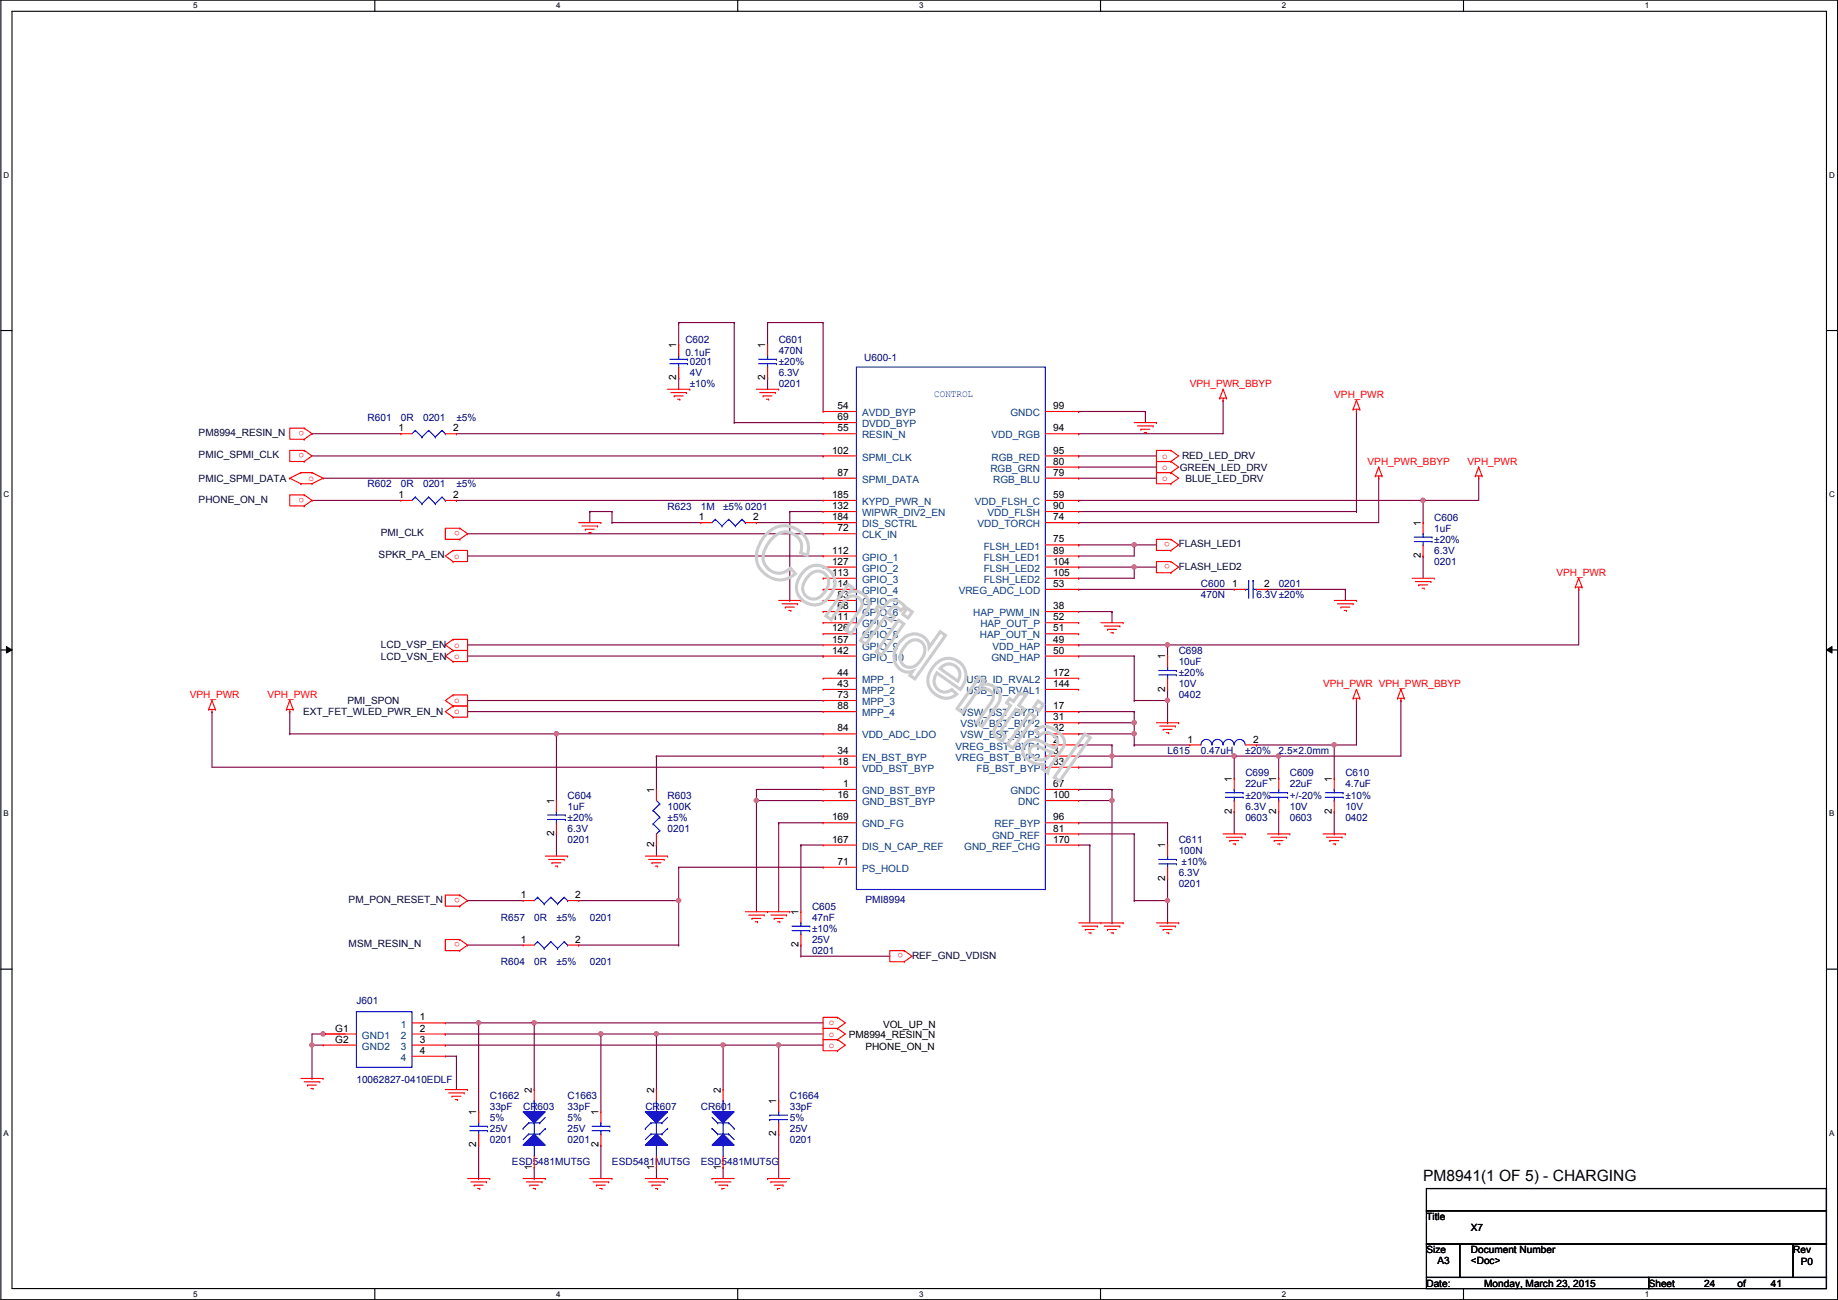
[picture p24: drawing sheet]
<svg xmlns="http://www.w3.org/2000/svg" width="420mm" height="297mm" viewBox="0 0 420 297" stroke-linecap="round" stroke-linejoin="round" font-family="sans-serif">
<defs><g id="words">
<text font-size="3.6" x="325.3" y="269.9">PM8941(1 OF 5) - CHARGING</text>
<g font-size="2.3">
<text x="154.6" y="79.5" transform="rotate(-90 154.6 79.5)">1</text>
<text x="174.9" y="79.5" transform="rotate(-90 174.9 79.5)">1</text>
<text x="154.6" y="86.9" transform="rotate(-90 154.6 86.9)">2</text>
<text x="174.9" y="86.9" transform="rotate(-90 174.9 86.9)">2</text>
<text x="191.5" y="93.5">54</text>
<text x="240.7" y="93.5">99</text>
<text x="91.1" y="98.6">1</text>
<text x="103.6" y="98.6">2</text>
<text x="191.5" y="96">69</text>
<text x="191.5" y="98.6">55</text>
<text x="240.7" y="98.6">94</text>
<text x="190.2" y="103.6">102</text>
<text x="240.7" y="103.6">95</text>
<text x="240.7" y="106.2">80</text>
<text x="91.1" y="113.8">1</text>
<text x="103.6" y="113.8">2</text>
<text x="190.2" y="113.8">185</text>
<text x="191.5" y="108.7">87</text>
<text x="240.7" y="108.7">79</text>
<text x="240.7" y="113.8">59</text>
<text x="159.7" y="118.9">1</text>
<text x="172.2" y="118.9">2</text>
<text x="190.2" y="116.3">132</text>
<text x="190.2" y="118.9">184</text>
<text x="240.7" y="116.3">90</text>
<text x="240.7" y="118.9">74</text>
<text x="191.5" y="121.4">72</text>
<text x="240.7" y="124">75</text>
<text x="324.8" y="120.2" transform="rotate(-90 324.8 120.2)">1</text>
<text x="190.2" y="126.5">112</text>
<text x="190.2" y="129">127</text>
<text x="190.2" y="131.6">113</text>
<text x="240.7" y="126.5">89</text>
<text x="240.7" y="129">104</text>
<text x="240.7" y="131.6">105</text>
<text x="324.8" y="127.6" transform="rotate(-90 324.8 127.6)">2</text>
<text x="190.2" y="134.1">114</text>
<text x="191.5" y="136.7">83</text>
<text x="240.7" y="134.1">53</text>
<text x="281.6" y="134.1">1</text>
<text x="289" y="134.1">2</text>
<text x="190.2" y="141.7">111</text>
<text x="191.5" y="139.2">68</text>
<text x="240.7" y="139.2">38</text>
<text x="240.7" y="141.7">52</text>
<text x="190.2" y="144.3">126</text>
<text x="190.2" y="146.8">157</text>
<text x="190.2" y="149.4">142</text>
<text x="240.7" y="144.3">51</text>
<text x="240.7" y="146.8">49</text>
<text x="240.7" y="149.4">50</text>
<text x="191.5" y="154.4">44</text>
<text x="240.7" y="154.4">172</text>
<text x="266.3" y="150.7" transform="rotate(-90 266.3 150.7)">1</text>
<text x="191.5" y="157">43</text>
<text x="191.5" y="159.5">73</text>
<text x="240.7" y="157">144</text>
<text x="266.3" y="158" transform="rotate(-90 266.3 158)">2</text>
<text x="191.5" y="162.1">88</text>
<text x="191.5" y="167.1">84</text>
<text x="240.7" y="162.1">17</text>
<text x="240.7" y="164.6">31</text>
<text x="240.7" y="167.1">32</text>
<text x="191.5" y="172.2">34</text>
<text x="240.7" y="169.7">2</text>
<text x="240.7" y="172.2">3</text>
<text x="271.5" y="169.7">1</text>
<text x="286.5" y="169.7">2</text>
<text x="191.5" y="174.8">18</text>
<text x="192.7" y="179.8">1</text>
<text x="240.7" y="174.8">33</text>
<text x="240.7" y="179.8">67</text>
<text x="281.6" y="178.6" transform="rotate(-90 281.6 178.6)">1</text>
<text x="291.7" y="178.6" transform="rotate(-90 291.7 178.6)">1</text>
<text x="304.4" y="178.6" transform="rotate(-90 304.4 178.6)">1</text>
<text x="126.6" y="183.7" transform="rotate(-90 126.6 183.7)">1</text>
<text x="149.5" y="181.1" transform="rotate(-90 149.5 181.1)">1</text>
<text x="191.5" y="182.4">16</text>
<text x="240.7" y="182.4">100</text>
<text x="281.6" y="186" transform="rotate(-90 281.6 186)">2</text>
<text x="291.7" y="186" transform="rotate(-90 291.7 186)">2</text>
<text x="304.4" y="186" transform="rotate(-90 304.4 186)">2</text>
<text x="126.6" y="191.1" transform="rotate(-90 126.6 191.1)">2</text>
<text x="190.2" y="187.5">169</text>
<text x="240.7" y="187.5">96</text>
<text x="240.7" y="190">81</text>
<text x="149.5" y="193.6" transform="rotate(-90 149.5 193.6)">2</text>
<text x="190.2" y="192.5">167</text>
<text x="191.5" y="197.6">71</text>
<text x="240.7" y="192.5">170</text>
<text x="266.3" y="193.8" transform="rotate(-90 266.3 193.8)">1</text>
<text x="266.3" y="201.2" transform="rotate(-90 266.3 201.2)">2</text>
<text x="119.1" y="205.2">1</text>
<text x="131.5" y="205.2">2</text>
<text x="182.5" y="209.1" transform="rotate(-90 182.5 209.1)">1</text>
<text x="119.1" y="215.4">1</text>
<text x="131.5" y="215.4">2</text>
<text x="182.5" y="216.5" transform="rotate(-90 182.5 216.5)">2</text>
<text x="96" y="233.2">1</text>
<text x="76.7" y="235.7">G1</text>
<text x="76.7" y="238.3">G2</text>
<text x="96" y="235.7">2</text>
<text x="96" y="238.3">3</text>
<text x="194" y="237.1">PM8994_RESIN_N</text>
<text x="197.8" y="239.9">PHONE_ON_N</text>
<text x="201.9" y="234.8">VOL_UP_N</text>
<text x="96" y="240.8">4</text>
<text x="121.6" y="249.7" transform="rotate(-90 121.6 249.7)">2</text>
<text x="149.5" y="249.7" transform="rotate(-90 149.5 249.7)">2</text>
<text x="164.7" y="249.7" transform="rotate(-90 164.7 249.7)">2</text>
<text x="108.9" y="254.8" transform="rotate(-90 108.9 254.8)">1</text>
<text x="136.8" y="254.8" transform="rotate(-90 136.8 254.8)">1</text>
<text x="177.4" y="252.3" transform="rotate(-90 177.4 252.3)">1</text>
<text x="108.9" y="262.2" transform="rotate(-90 108.9 262.2)">2</text>
<text x="136.8" y="262.2" transform="rotate(-90 136.8 262.2)">2</text>
<text x="177.4" y="259.6" transform="rotate(-90 177.4 259.6)">2</text>
<text x="121.6" y="267.3" transform="rotate(-90 121.6 267.3)">1</text>
<text x="149.5" y="267.3" transform="rotate(-90 149.5 267.3)">1</text>
<text x="164.7" y="267.3" transform="rotate(-90 164.7 267.3)">1</text>
<text x="326.1" y="278.7">Title</text>
<text x="336.2" y="281.3">X7</text>
<text x="326.1" y="286.3">Size</text>
<text x="336.2" y="286.3">Document Number</text>
<text x="409.9" y="286.3">Rev</text>
<text x="326.1" y="294">Date:</text>
<text x="328.6" y="288.9">A3</text>
<text x="336.2" y="288.9">&lt;Doc&gt;</text>
<text x="339.3" y="294">Monday, March 23, 2015</text>
<text x="376.9" y="294">Sheet</text>
<text x="389.6" y="294">24</text>
<text x="397.2" y="294">of</text>
<text x="404.8" y="294">41</text>
<text x="411.7" y="289.1">P0</text>
</g>
<g font-size="2.3" fill="#000080">
<text x="156.7" y="78.3">C602</text>
<text x="156.7" y="81.4">0.1uF</text>
<text x="157.7" y="83.4">0201</text>
<text x="178" y="78.3">C601</text>
<text x="178" y="80.9">470N</text>
<text x="178" y="83.4">±20%</text>
<text x="197.6" y="82.4">U600-1</text>
<text x="157.7" y="85.9">4V</text>
<text x="157.7" y="88.5">±10%</text>
<text x="178" y="88.5">0201</text>
<text x="178" y="85.9">6.3V</text>
<text x="84" y="96.1">R601</text>
<text x="91.6" y="96.1">0R</text>
<text x="96.7" y="96.1">0201</text>
<text x="104.3" y="96.1">±5%</text>
<text x="84" y="111.3">R602</text>
<text x="91.6" y="111.3">0R</text>
<text x="96.7" y="111.3">0201</text>
<text x="104.3" y="111.3">±5%</text>
<text x="152.6" y="116.4">R623</text>
<text x="160.2" y="116.4">1M</text>
<text x="165.3" y="116.4">±5% 0201</text>
<text x="327.9" y="119">C606</text>
<text x="327.9" y="121.5">1uF</text>
<text x="327.9" y="124">±20%</text>
<text x="327.9" y="129.1">0201</text>
<text x="327.9" y="126.6">6.3V</text>
<text x="274.5" y="134.2">C600</text>
<text x="274.5" y="136.7">470N</text>
<text x="287.2" y="136.7">6.3V±20%</text>
<text x="292.3" y="134.2">0201</text>
<text x="269.4" y="149.4">C698</text>
<text x="269.4" y="152">10uF</text>
<text x="269.4" y="154.5">±20%</text>
<text x="269.4" y="159.6">0402</text>
<text x="269.4" y="157.1">10V</text>
<text x="266.9" y="172.3">L615</text>
<text x="274.5" y="172.3">0.47uH</text>
<text x="284.7" y="172.3">±20%</text>
<text x="292.3" y="172.3">2.5×2.0mm</text>
<text x="284.7" y="177.4">C699</text>
<text x="284.7" y="179.9">22uF</text>
<text x="294.8" y="177.4">C609</text>
<text x="294.8" y="179.9">22uF</text>
<text x="307.5" y="177.4">C610</text>
<text x="307.5" y="179.9">4.7uF</text>
<text x="129.7" y="182.5">C604</text>
<text x="129.7" y="185">1uF</text>
<text x="152.6" y="182.5">R603</text>
<text x="152.6" y="185">100K</text>
<text x="284.7" y="185">6.3V</text>
<text x="284.7" y="182.5">±20%</text>
<text x="294.8" y="185">10V</text>
<text x="294.8" y="182.5">+/-20%</text>
<text x="307.5" y="185">10V</text>
<text x="307.5" y="182.5">±10%</text>
<text x="129.7" y="190.1">6.3V</text>
<text x="129.7" y="187.5">±20%</text>
<text x="152.6" y="187.5">±5%</text>
<text x="152.6" y="190.1">0201</text>
<text x="284.7" y="187.5">0603</text>
<text x="294.8" y="187.5">0603</text>
<text x="307.5" y="187.5">0402</text>
<text x="129.7" y="192.6">0201</text>
<text x="269.4" y="192.6">C611</text>
<text x="269.4" y="195.2">100N</text>
<text x="270.1" y="197.7">±10%</text>
<text x="269.4" y="202.8">0201</text>
<text x="269.4" y="200.2">6.3V</text>
<text x="185.6" y="207.9">C605</text>
<text x="197.8" y="206.3">PMI8994</text>
<text x="114.5" y="210.4">R657</text>
<text x="122.1" y="210.4">0R</text>
<text x="127.2" y="210.4">±5%</text>
<text x="134.8" y="210.4">0201</text>
<text x="185.6" y="210.4">47nF</text>
<text x="185.6" y="215.5">25V</text>
<text x="185.6" y="212.9">±10%</text>
<text x="114.5" y="220.6">R604</text>
<text x="122.1" y="220.6">0R</text>
<text x="127.2" y="220.6">±5%</text>
<text x="134.8" y="220.6">0201</text>
<text x="185.6" y="218">0201</text>
<text x="81.5" y="229.4">J601</text>
<text x="81.5" y="247.5">10062827-0410EDLF</text>
<text x="112" y="251">C1662</text>
<text x="129.7" y="251">C1663</text>
<text x="180.5" y="251">C1664</text>
<text x="112" y="253.6">33pF</text>
<text x="112" y="256.1">5%</text>
<text x="119.6" y="253.6">CR603</text>
<text x="129.7" y="253.6">33pF</text>
<text x="129.7" y="256.1">5%</text>
<text x="147.5" y="253.6">CR607</text>
<text x="160.2" y="253.6">CR601</text>
<text x="180.5" y="253.6">33pF</text>
<text x="180.5" y="256.1">5%</text>
<text x="112" y="261.2">0201</text>
<text x="112" y="258.7">25V</text>
<text x="129.7" y="261.2">0201</text>
<text x="129.7" y="258.7">25V</text>
<text x="180.5" y="261.2">0201</text>
<text x="180.5" y="258.7">25V</text>
<text x="117" y="266.3">ESD5481MUT5G</text>
<text x="139.9" y="266.3">ESD5481MUT5G</text>
<text x="160.2" y="266.3">ESD5481MUT5G</text>
</g>
<g font-size="2.3" fill="#f00">
<text x="272" y="88.5">VPH_PWR_BBYP</text>
<text x="305" y="91">VPH_PWR</text>
<text x="69.5" y="98.5" transform="rotate(180 69.5 98.5)">o</text>
<text x="69.5" y="103.5" transform="rotate(180 69.5 103.5)">o</text>
<text x="265.6" y="104.8">o</text>
<text x="265.6" y="107.3">o</text>
<text x="312.6" y="106.3">VPH_PWR_BBYP</text>
<text x="335.5" y="106.3">VPH_PWR</text>
<text x="69.5" y="113.7" transform="rotate(180 69.5 113.7)">o</text>
<text x="70.6" y="109.9">o</text>
<text x="265.6" y="109.9">o</text>
<text x="105.1" y="121.3" transform="rotate(180 105.1 121.3)">o</text>
<text x="267.4" y="123.9" transform="rotate(180 267.4 123.9)">o</text>
<text x="103.8" y="127.6">o</text>
<text x="267.4" y="128.9" transform="rotate(180 267.4 128.9)">o</text>
<text x="355.8" y="131.7">VPH_PWR</text>
<text x="103.8" y="148">o</text>
<text x="103.8" y="150.5">o</text>
<text x="43.4" y="159.6">VPH_PWR</text>
<text x="61.2" y="159.6">VPH_PWR</text>
<text x="103.8" y="160.7">o</text>
<text x="302.5" y="157.1">VPH_PWR VPH_PWR_BBYP</text>
<text x="103.8" y="163.2">o</text>
<text x="105.1" y="205.1" transform="rotate(180 105.1 205.1)">o</text>
<text x="105.1" y="215.3" transform="rotate(180 105.1 215.3)">o</text>
<text x="206.4" y="217.8" transform="rotate(180 206.4 217.8)">o</text>
<text x="189.4" y="234.3">o</text>
<text x="189.4" y="239.4">o</text>
<text x="189.4" y="236.9">o</text>
</g>
<g font-size="2.3" fill="#004080">
<text x="197.1" y="95.1">AVDD_BYP</text>
<text x="231" y="95.1">GNDC</text>
<text x="197.1" y="97.6">DVDD_BYP</text>
<text x="197.1" y="100.2">RESIN_N</text>
<text x="226.6" y="100.2">VDD_RGB</text>
<text x="197.1" y="105.2">SPMI_CLK</text>
<text x="226.4" y="107.8">RGB_GRN</text>
<text x="226.6" y="105.2">RGB_RED</text>
<text x="197.1" y="110.3">SPMI_DATA</text>
<text x="227" y="110.3">RGB_BLU</text>
<text x="197.1" y="115.4">KYPD_PWR_N</text>
<text x="197.1" y="117.9">WIPWR_DIV2_EN</text>
<text x="222.8" y="115.4">VDD_FLSH_C</text>
<text x="225.8" y="117.9">VDD_FLSH</text>
<text x="197.1" y="120.5">DIS_SCTRL</text>
<text x="197.1" y="123">CLK_IN</text>
<text x="223.5" y="120.5">VDD_TORCH</text>
<text x="224.9" y="125.6">FLSH_LED1</text>
<text x="197.1" y="128.1">GPIO_1</text>
<text x="197.1" y="130.6">GPIO_2</text>
<text x="224.9" y="128.1">FLSH_LED1</text>
<text x="224.9" y="130.6">FLSH_LED2</text>
<text x="197.1" y="133.2">GPIO_3</text>
<text x="197.1" y="135.7">GPIO_4</text>
<text x="219.1" y="135.7">VREG_ADC_LOD</text>
<text x="224.9" y="133.2">FLSH_LED2</text>
<text x="197.1" y="138.3">GPIO_5</text>
<text x="197.1" y="140.8">GPIO_6</text>
<text x="197.1" y="143.3">GPIO_7</text>
<text x="222.5" y="140.8">HAP_PWM_IN</text>
<text x="224.1" y="143.3">HAP_OUT_P</text>
<text x="197.1" y="145.9">GPIO_8</text>
<text x="197.1" y="148.4">GPIO_9</text>
<text x="224" y="145.9">HAP_OUT_N</text>
<text x="226.9" y="148.4">VDD_HAP</text>
<text x="197.1" y="151">GPIO_10</text>
<text x="226.6" y="151">GND_HAP</text>
<text x="197.1" y="156">MPP_1</text>
<text x="197.1" y="158.6">MPP_2</text>
<text x="197.1" y="161.1">MPP_3</text>
<text x="220.9" y="156">USB_ID_RVAL2</text>
<text x="220.9" y="158.6">USB_ID_RVAL1</text>
<text x="197.1" y="163.7">MPP_4</text>
<text x="219.6" y="163.7">VSW_BST_BYP1</text>
<text x="219.6" y="166.2">VSW_BST_BYP2</text>
<text x="197.1" y="168.7">VDD_ADC_LDO</text>
<text x="197.1" y="173.8">EN_BST_BYP</text>
<text x="218.4" y="171.3">VREG_BST_BYP1</text>
<text x="218.4" y="173.8">VREG_BST_BYP2</text>
<text x="219.6" y="168.7">VSW_BST_BYP3</text>
<text x="197.1" y="176.4">VDD_BST_BYP</text>
<text x="223.3" y="176.4">FB_BST_BYP</text>
<text x="197.1" y="181.4">GND_BST_BYP</text>
<text x="197.1" y="184">GND_BST_BYP</text>
<text x="231" y="181.4">GNDC</text>
<text x="232.7" y="184">DNC</text>
<text x="197.1" y="189.1">GND_FG</text>
<text x="226.8" y="191.6">GND_REF</text>
<text x="227.3" y="189.1">REF_BYP</text>
<text x="197.1" y="194.1">DIS_N_CAP_REF</text>
<text x="220.4" y="194.1">GND_REF_CHG</text>
<text x="197.1" y="199.2">PS_HOLD</text>
<text x="82.8" y="237.3">GND1</text>
<text x="82.8" y="239.9">GND2</text>
<text x="91.6" y="234.8">1</text>
<text x="91.6" y="237.3">2</text>
<text x="91.6" y="239.9">3</text>
<text x="91.6" y="242.4">4</text>
</g>
<text font-size="2.3" fill="#00f" x="213.6" y="90.8">CONTROL</text>
<g font-size="2.3" fill="#000040">
<text x="45.4" y="99.7">PM8994_RESIN_N</text>
<text x="45.4" y="104.7">PMIC_SPMI_CLK</text>
<text x="269.7" y="107.5">GREEN_LED_DRV</text>
<text x="270.2" y="105">RED_LED_DRV</text>
<text x="45.4" y="110.1">PMIC_SPMI_DATA</text>
<text x="271" y="110.1">BLUE_LED_DRV</text>
<text x="45.4" y="114.9">PHONE_ON_N</text>
<text x="87.1" y="122.5">PMI_CLK</text>
<text x="269.4" y="125.1">FLASH_LED1</text>
<text x="86.6" y="127.6">SPKR_PA_EN</text>
<text x="269.4" y="130.1">FLASH_LED2</text>
<text x="87.1" y="148.2">LCD_VSP_EN</text>
<text x="87.1" y="150.7">LCD_VSN_EN</text>
<text x="79.4" y="160.9">PMI_SPON</text>
<text x="69.3" y="163.4">EXT_FET_WLED_PWR_EN_N</text>
<text x="79.7" y="206.3">PM_PON_RESET_N</text>
<text x="79.7" y="216.5">MSM_RESIN_N</text>
<text x="208.5" y="219">REF_GND_VDISN</text>
</g>
<g font-size="1.8">
<text x="44.2" y="1.9">5</text>
<text x="127.1" y="1.9">4</text>
<text x="210.1" y="1.9">3</text>
<text x="293" y="1.9">2</text>
<text x="376" y="1.9">1</text>
<text x=".8" y="40.6">D</text>
<text x="418.2" y="40.6">D</text>
<text x=".8" y="113.6">C</text>
<text x="418.2" y="113.6">C</text>
<text x=".8" y="186.6">B</text>
<text x="418.2" y="186.6">B</text>
<text x=".8" y="259.5">A</text>
<text x="418.2" y="259.5">A</text>
<text x="44.2" y="296.3">5</text>
<text x="127.1" y="296.3">4</text>
<text x="210.1" y="296.3">3</text>
<text x="293" y="296.3">2</text>
<text x="376" y="296.3">1</text>
</g>
</g></defs>
<path d="M.2 0h419.9v297h-419.9zM2.7 2.6h414.8v291.8h-414.8z" fill="none" stroke="#000" stroke-width=".25"/>
<g fill="#fff">
<path d="M44.2 .3h1v2h-1z"/>
<path d="M44.2 294.7h1v2h-1z"/>
</g>
<path d="M85.7 0v2.6M85.7 294.4v2.6" fill="none" stroke="#000" stroke-width=".25"/>
<g fill="#fff">
<path d="M127.1 .3h1v2h-1z"/>
<path d="M127.1 294.7h1v2h-1z"/>
</g>
<path d="M168.6 0v2.6M168.6 294.4v2.6" fill="none" stroke="#000" stroke-width=".25"/>
<g fill="#fff">
<path d="M210.1 .3h1v2h-1z"/>
<path d="M210.1 294.7h1v2h-1z"/>
</g>
<path d="M251.6 0v2.6M251.6 294.4v2.6" fill="none" stroke="#000" stroke-width=".25"/>
<g fill="#fff">
<path d="M293 .3h1v2h-1z"/>
<path d="M293 294.7h1v2h-1z"/>
</g>
<path d="M334.5 0v2.6M334.5 294.4v2.6" fill="none" stroke="#000" stroke-width=".25"/>
<g fill="#fff">
<path d="M376 .3h1v2h-1z"/>
<path d="M376 294.7h1v2h-1z"/>
<path d="M.8 39h1.3v2h-1.3z"/>
<path d="M418.2 39h1.2v2h-1.2z"/>
<path d="M.8 112h1.3v2h-1.3z"/>
<path d="M418.2 112h1.2v2h-1.2z"/>
</g>
<path d="M.2 75.5h2.5M417.5 75.5h2.6" fill="none" stroke="#000" stroke-width=".25"/>
<g fill="#fff">
<path d="M.8 185h1.2v1.9h-1.2z"/>
<path d="M418.2 185h1.1v1.9h-1.1z"/>
</g>
<path d="M.2 148.5h2.5M417.5 148.5h2.6" fill="none" stroke="#000" stroke-width=".25"/>
<path d="M1.5 147.7l1.2 .8-1.2 .7zM417.5 148.5l1.3-.8v1.5z" fill="#000"/>
<path d="M1.5 147.7l1.2 .8-1.2 .7zM417.5 148.5l1.3-.8v1.5z" fill="none" stroke="#000" stroke-width=".23"/>
<g fill="#fff">
<path d="M.8 257.9h1.2v2h-1.2z"/>
<path d="M418.2 257.9h1.1v2h-1.1z"/>
</g>
<path d="M.2 221.4h2.5M417.5 221.4h2.6" fill="none" stroke="#000" stroke-width=".25"/>
<g fill="none" stroke="#800040" stroke-width=".25">
<path d="M155.1 73.7h.1M155.1 73.7h12.7M155.1 73.7v5.1M167.8 73.7h.1M167.8 73.7v22.9M175.5 73.7h.1M175.5 73.7h12.7M175.5 73.7v5.1M188.2 73.7h.1M188.2 73.7v20.3M71.3 99.1h.1M71.3 99.1h20.3"/>
<path d="M104.3 99.1h.1M104.3 99.1h83.9M167.8 96.6h.1M167.8 96.6h20.4M71.3 114.3h.1M71.3 114.3h20.3M71.3 104.2h116.9M73.9 109.3h114.3M104.3 114.3h.1M104.3 114.3h83.9M188.2 104.2h.1M188.2 109.3h.1"/>
<path d="M106.9 122h.1M106.9 127h.1M106.9 122h81.3M106.9 127h81.3M66.2 162.6h.1M66.2 167.7h.1M66.2 162.6v5.1M66.2 167.7h61M106.9 160.1h.1M106.9 162.6h.1M106.9 160.1h81.3M106.9 162.6h81.3"/>
</g>
<circle cx="127.2" cy="167.7" r=".49" fill="#f0f"/>
<circle cx="127.2" cy="167.7" r=".49" fill="none" stroke="#f0f" stroke-width=".25"/>
<g fill="none" stroke="#800040" stroke-width=".25">
<path d="M48.5 162.6h.1M48.5 162.6v12.7h139.7M127.2 167.7h.1M127.2 167.7v15.2M127.2 167.7h61M150.1 172.8h.1M150.1 172.8v7.6M150.1 172.8h38.1M188.2 175.3h.1M127.2 190.5h.1M127.2 190.5v5.1M150.1 193.1h.1"/>
<path d="M150.1 193.1v2.5M172.9 180.4h.1M172.9 182.9h.1M172.9 180.4h15.3M172.9 180.4v27.9M172.9 182.9h15.3"/>
</g>
<circle cx="172.9" cy="182.9" r=".49" fill="#f0f"/>
<circle cx="172.9" cy="182.9" r=".49" fill="none" stroke="#f0f" stroke-width=".25"/>
<g fill="none" stroke="#800040" stroke-width=".25">
<path d="M246.6 94h.1M246.6 99.1h.1M246.6 94h15.2M261.8 94h.1M261.8 94v2.6M279.6 91.5h.1M279.6 91.5v7.6h-33M246.6 104.2h.1M246.6 106.7h.1M246.6 109.3h.1M246.6 114.3h.1M246.6 104.2h17.8"/>
<path d="M246.6 106.7h17.8M246.6 109.3h17.8M246.6 114.3h78.7M155.1 198.2h.1M155.1 198.2h33.1M155.1 198.2v7.6M178 188h.1M178 188h10.2M178 188v20.3M106.9 215.9h.1M106.9 215.9h12.7M132.3 215.9h.1"/>
<path d="M132.3 215.9h22.8M155.1 205.8h.1"/>
</g>
<circle cx="325.3" cy="114.3" r=".49" fill="#f0f"/>
<circle cx="325.3" cy="114.3" r=".49" fill="none" stroke="#f0f" stroke-width=".25"/>
<g fill="none" stroke="#800040" stroke-width=".25">
<path d="M155.1 86.4h.1M155.1 86.4v2.5M175.5 86.4h.1M175.5 86.4v2.5M246.6 119.4h.1M246.6 119.4h68.6M325.3 114.3h.1M325.3 114.3v5.1M338 109.3h.1M338 109.3v5h-12.7M246.6 124.5h.1M246.6 124.5h12.7"/>
<path d="M325.3 127h.1M325.3 127v5.1"/>
</g>
<circle cx="259.3" cy="124.5" r=".49" fill="#f0f"/>
<circle cx="259.3" cy="124.5" r=".49" fill="none" stroke="#f0f" stroke-width=".25"/>
<path d="M246.6 129.6h.1M246.6 127h.1M246.6 132.1h.1M246.6 129.6h17.8M259.3 124.5h.1M259.3 129.6h.1M259.3 124.5v2.5h-12.7M259.3 129.6v2.5h-12.7M259.3 124.5h5.1" fill="none" stroke="#800040" stroke-width=".25"/>
<circle cx="259.3" cy="129.6" r=".49" fill="#f0f"/>
<circle cx="259.3" cy="129.6" r=".49" fill="none" stroke="#f0f" stroke-width=".25"/>
<path d="M246.6 134.7h.1M246.6 134.7h35.5M289.8 134.7h.1M289.8 134.7h17.7M307.5 134.7h.1M307.5 134.7v2.5M360.9 134.7h.1M360.9 134.7v12.7h-114.3M246.6 147.4h.1M266.9 147.4h.1M266.9 147.4v2.5" fill="none" stroke="#800040" stroke-width=".25"/>
<circle cx="266.9" cy="147.3" r=".49" fill="#f0f"/>
<circle cx="266.9" cy="147.3" r=".49" fill="none" stroke="#f0f" stroke-width=".25"/>
<path d="M246.6 149.9h.1M246.6 149.9h12.7M259.3 149.9h.1M259.3 149.9v10.2M266.9 157.5v2.6M259.3 160.1h.1M259.3 160.1h7.6M266.9 160.1h.1" fill="none" stroke="#800040" stroke-width=".25"/>
<circle cx="266.9" cy="160" r=".49" fill="#f0f"/>
<circle cx="266.9" cy="160" r=".49" fill="none" stroke="#f0f" stroke-width=".25"/>
<path d="M246.6 180.4h.1M246.6 180.4h7.6M246.6 182.9h7.6M254.2 180.4h.1M254.2 182.9h.1M254.2 180.4v30.5M254.2 210.9h.1" fill="none" stroke="#800040" stroke-width=".25"/>
<circle cx="254.2" cy="182.9" r=".49" fill="#f0f"/>
<circle cx="254.2" cy="182.9" r=".49" fill="none" stroke="#f0f" stroke-width=".25"/>
<path d="M246.6 170.2h.1M246.6 172.8h.1M246.6 175.3h.1M246.6 170.2h7.6M246.6 172.8h35.5M254.2 170.2h.1M254.2 172.8h.1M254.2 170.2v5.1h-7.6" fill="none" stroke="#800040" stroke-width=".25"/>
<circle cx="282.1" cy="172.7" r=".49" fill="#f0f"/>
<circle cx="282.1" cy="172.7" r=".49" fill="none" stroke="#f0f" stroke-width=".25"/>
<circle cx="254.2" cy="172.7" r=".49" fill="#f0f"/>
<circle cx="254.2" cy="172.7" r=".49" fill="none" stroke="#f0f" stroke-width=".25"/>
<path d="M292.3 177.8h.1M292.3 172.8h.1M292.3 172.8v5M320.2 160.1h.1M320.2 160.1v12.7h-27.9" fill="none" stroke="#800040" stroke-width=".25"/>
<circle cx="292.3" cy="172.7" r=".49" fill="#f0f"/>
<circle cx="292.3" cy="172.7" r=".49" fill="none" stroke="#f0f" stroke-width=".25"/>
<path d="M246.6 162.6h.1M246.6 167.7h.1M246.6 165.1h.1M246.6 162.6h12.7M246.6 167.7h12.7M259.3 162.6h.1M259.3 162.6v2.5h-12.7" fill="none" stroke="#800040" stroke-width=".25"/>
<circle cx="259.3" cy="165.1" r=".49" fill="#f0f"/>
<circle cx="259.3" cy="165.1" r=".49" fill="none" stroke="#f0f" stroke-width=".25"/>
<g fill="none" stroke="#800040" stroke-width=".25">
<path d="M134.8 116.9h.1M134.8 116.9h5.1M134.8 116.9v2.5M139.9 116.9h.1M139.9 116.9v2.5M172.9 119.4h.1M172.9 119.4h15.3M259.3 167.7h.1M259.3 170.2h.1M259.3 165.1v2.6M259.3 170.2h12.7M282.1 172.8h.1"/>
<path d="M282.1 172.8v5M282.1 172.8h10.2M287.2 170.2h.1M305 177.8h.1M305 170.2h.1M305 170.2v7.6M310.1 160.1h.1M310.1 160.1v10.1h-22.9M246.6 188h.1M246.6 188h20.3M266.9 188h.1M266.9 188v5.1"/>
<path d="M282.1 185.5h.1M282.1 185.5v5M292.3 190.5h.1M292.3 185.5v5M305 190.5h.1M305 185.5v5M266.9 205.8h.1M266.9 200.7v5.1"/>
</g>
<circle cx="305" cy="170.2" r=".49" fill="#f0f"/>
<circle cx="305" cy="170.2" r=".49" fill="none" stroke="#f0f" stroke-width=".25"/>
<path d="M139.9 119.4h.1M139.9 119.4h20.3M246.6 116.9h63.5M310.1 116.9h.1M315.2 109.3h.1M315.2 109.3v10.1M259.3 170.2h.1M259.3 167.7v2.5" fill="none" stroke="#800040" stroke-width=".25"/>
<circle cx="259.3" cy="167.7" r=".49" fill="#f0f"/>
<circle cx="259.3" cy="167.7" r=".49" fill="none" stroke="#f0f" stroke-width=".25"/>
<path d="M101.8 233.7h7.6M109.4 233.7h.1" fill="none" stroke="#800040" stroke-width=".25"/>
<circle cx="109.4" cy="233.7" r=".49" fill="#f0f"/>
<circle cx="109.4" cy="233.7" r=".49" fill="none" stroke="#f0f" stroke-width=".25"/>
<path d="M122.1 233.7h.1M122.1 233.7h66.1" fill="none" stroke="#800040" stroke-width=".25"/>
<circle cx="122.1" cy="233.7" r=".49" fill="#f0f"/>
<circle cx="122.1" cy="233.7" r=".49" fill="none" stroke="#f0f" stroke-width=".25"/>
<path d="M73.9 236.3h.1M73.9 236.3h5" fill="none" stroke="#800040" stroke-width=".25"/>
<circle cx="73.8" cy="236.2" r=".49" fill="#f0f"/>
<circle cx="73.8" cy="236.2" r=".49" fill="none" stroke="#f0f" stroke-width=".25"/>
<path d="M71.3 238.8h.1M71.3 236.3v2.5M101.8 238.8h.1M101.8 238.8h63.5M165.3 238.8h.1M165.3 238.8v10.2M178 238.8h.1M178 238.8h10.2M178 259.1h.1M178 259.1v10.2M165.3 266.7h.1M165.3 266.7v2.6" fill="none" stroke="#800040" stroke-width=".25"/>
<circle cx="165.3" cy="238.8" r=".49" fill="#f0f"/>
<circle cx="165.3" cy="238.8" r=".49" fill="none" stroke="#f0f" stroke-width=".25"/>
<path d="M178 238.8h.1M178 238.8v12.7" fill="none" stroke="#800040" stroke-width=".25"/>
<circle cx="178" cy="238.8" r=".49" fill="#f0f"/>
<circle cx="178" cy="238.8" r=".49" fill="none" stroke="#f0f" stroke-width=".25"/>
<path d="M109.4 233.7h.1M109.4 233.7v20.3M109.4 233.7h12.7M122.1 233.7h.1M122.1 233.7v15.3M150.1 236.3h.1M150.1 236.3h38.1M165.3 238.8h.1M165.3 238.8h12.7" fill="none" stroke="#800040" stroke-width=".25"/>
<circle cx="150" cy="236.2" r=".49" fill="#f0f"/>
<circle cx="150" cy="236.2" r=".49" fill="none" stroke="#f0f" stroke-width=".25"/>
<path d="M101.8 236.3h.1M101.8 236.3h35.6" fill="none" stroke="#800040" stroke-width=".25"/>
<circle cx="137.3" cy="236.2" r=".49" fill="#f0f"/>
<circle cx="137.3" cy="236.2" r=".49" fill="none" stroke="#f0f" stroke-width=".25"/>
<g fill="none" stroke="#800040" stroke-width=".25">
<path d="M106.9 147.4h.1M106.9 147.4h81.3M106.9 149.9h81.3M188.2 149.9h.1M266.9 165.1h.1M266.9 160.1v5M71.3 238.8h.1M71.3 236.3h2.6M71.3 238.8h2.6M71.3 238.8v7.6M73.9 236.3h.1M137.4 236.3h.1"/>
<path d="M137.4 236.3h12.7M137.4 236.3v17.7M150.1 236.3h.1M150.1 236.3v12.7M71.3 246.4h.1M101.8 241.3h2.5M104.3 241.3h.1M104.3 241.3v7.7M109.4 269.3h.1M109.4 261.7v7.6M122.1 269.3h.1M122.1 266.7v2.6"/>
<path d="M137.4 261.7h.1M137.4 261.7v7.6M150.1 266.7h.1M150.1 266.7v2.6"/>
</g>
<circle cx="71.3" cy="238.8" r=".49" fill="#f0f"/>
<circle cx="71.3" cy="238.8" r=".49" fill="none" stroke="#f0f" stroke-width=".25"/>
<path d="M310.1 94h.1M310.1 94v22.9M132.3 205.8h22.8M155.1 205.8h.1" fill="none" stroke="#800040" stroke-width=".25"/>
<circle cx="155.1" cy="205.8" r=".49" fill="#f0f"/>
<circle cx="155.1" cy="205.8" r=".49" fill="none" stroke="#f0f" stroke-width=".25"/>
<g fill="none" stroke="#800040" stroke-width=".25">
<path d="M180.5 116.9h.1M180.5 116.9h7.7M180.5 116.9v20.3M180.5 137.2h.1M183.1 193.1h.1M183.1 193.1v15.2M183.1 193.1h5.1M246.6 193.1h2.5M246.6 190.5h12.7M249.1 193.1h.1M249.1 193.1v17.8M259.3 190.5h.1"/>
<path d="M259.3 190.5v15.3M106.9 205.8h.1M106.9 205.8h12.7M155.1 215.9h.1M155.1 205.8v10.1M183.1 215.9h.1M183.1 218.5h.1M183.1 215.9v2.6M183.1 218.5h20.3M259.3 205.8h.1M259.3 205.8h7.6M266.9 205.8h.1"/>
</g>
<circle cx="266.9" cy="205.8" r=".49" fill="#f0f"/>
<circle cx="266.9" cy="205.8" r=".49" fill="none" stroke="#f0f" stroke-width=".25"/>
<path d="M246.6 139.7h7.6M254.2 139.7h.1M254.2 139.7v2.6M266.9 210.9h.1M266.9 205.8v5.1" fill="none" stroke="#800040" stroke-width=".25"/>
<g fill="none" stroke="#f00" stroke-width=".25">
<path d="M155.1 78.8h.1M155.1 78.8v2.5M69.5 97.8h.1M69.5 97.8h-3.3v2.6h3.3M69.5 97.8l1.8 1.3-1.8 1.3M152.6 88.9h5.1M153.4 89.7h3.5M154.1 90.5h.1M154.1 90.5h2.1M154.9 91.2h.5M155.1 86.4h.1M155.1 83.9v2.5"/>
<path d="M155.4 91.2h.1M156.9 89.7h.1M157.7 88.9h.1M172.9 88.9h5.1M173.7 89.7h3.5M174.4 90.5h.1M174.4 90.5h2.1M175.2 91.2h.5M175.7 91.2h.1M177.2 89.7h.1M178 88.9h.1M259.3 96.6h5.1"/>
<path d="M260 97.3h3.6M260.8 98.1h.1M260.8 98.1h2M261.6 98.8h.5M262.1 98.8h.1M263.6 97.3h.1M264.4 96.6h.1M278.8 91h.1M278.8 91h1.6M279.6 91.5h.1M279.6 88.9h.1M279.6 91v.5"/>
<path d="M279.6 88.9l-.8 2.1M279.6 88.9l.8 2.1M280.4 91h.1M309.3 93.5h.1M309.3 93.5h1.5M310.1 94h.1M310.1 91.5h.1M310.1 93.5v.5M310.1 91.5l-.8 2M310.1 91.5l.7 2M310.8 93.5h.1M66.2 109.3h.1"/>
<path d="M66.2 109.3l2.6 1.2M68.8 108h.1M68.8 110.5h.1M68.8 108l-2.6 1.3M68.8 108h2.5M68.8 110.5h2.5M69.5 100.4h.1M69.5 105.5h.1M69.5 102.9h.1M69.5 102.9h-3.3v2.6h3.3M69.5 115.6h.1M69.5 113.1h.1"/>
<path d="M69.5 113.1h-3.3v2.5h3.3M69.5 102.9l1.8 1.3-1.8 1.3M69.5 113.1l1.8 1.2-1.8 1.3M71.3 108h.1M71.3 110.5h.1M71.3 108l2.6 1.3M73.9 109.3h.1M73.9 109.3l-2.6 1.2M132.3 119.4h5.1M137.4 119.4h.1M267.7 102.9h.1M267.7 105.5h.1"/>
<path d="M267.7 102.9h-3.3v2.6h3.3M267.7 108h.1M267.7 105.5h-3.3v2.5h3.3M267.7 110.5h.1M267.7 108h-3.3v2.5h3.3M267.7 102.9l1.7 1.3-1.7 1.3M267.7 105.5l1.7 1.2-1.7 1.3M267.7 108l1.7 1.3-1.7 1.2M314.4 108.8h.1M314.4 108.8h1.5M315.2 109.3h.1M315.2 106.7h.1"/>
<path d="M315.2 108.8v.5M315.2 106.7l-.8 2.1M315.2 106.7l.7 2.1M315.9 108.8h.1M325.3 119.4h.1M325.3 119.4v2.6M337.3 108.8h.1M337.3 108.8h1.5M338 109.3h.1M338 106.7h.1M338 108.8v.5M338 106.7l-.7 2.1"/>
<path d="M338 106.7l.8 2.1M338.8 108.8h.1M103.6 125.8h.1M103.6 128.3h.1M103.6 125.8h3.3v2.5h-3.3M103.6 125.8l-1.8 1.2 1.8 1.3M105.1 123.2h.1M105.1 120.7h.1M105.1 120.7h-3.3v2.5h3.3M105.1 120.7l1.8 1.3-1.8 1.2M133 120.2h3.6M133.8 120.9h.1"/>
<path d="M133.8 120.9h2M134.6 121.7h.5M135.1 121.7h.1M136.6 120.2h.1M178 137.2h5.1M178.8 138h3.5M179.5 138.7h.1M179.5 138.7h2.1M180.3 139.5h.5M180.8 139.5h.1M182.3 138h.1M183.1 137.2h.1"/>
<path d="M267.7 125.8h.1M267.7 123.2h.1M267.7 123.2h-3.3v2.6h3.3M267.7 130.9h.1M267.7 128.3h.1M267.7 128.3h-3.3v2.6h3.3M267.7 123.2l1.7 1.3-1.7 1.3M267.7 128.3l1.7 1.3-1.7 1.3M282.1 134.7h.1M282.1 134.7h2.6M287.2 134.7h2.6M289.8 134.7h.1"/>
<path d="M305 137.2h5.1M305.8 138h3.5M306.5 138.7h.1M306.5 138.7h2.1M307.3 139.5h.5M307.8 139.5h.1M309.3 138h.1M310.1 137.2h.1M322.8 132.1h5.1M323.5 132.9h3.6M324.3 133.6h.1M324.3 133.6h2"/>
<path d="M325.1 134.4h.5M325.3 127h.1M325.3 124.5v2.5M325.6 134.4h.1M327.1 132.9h.1M327.9 132.1h.1M360.1 134.2h.1M360.1 134.2h1.5M360.9 134.7h.1M360.9 132.1h.1M360.9 134.2v.5M360.9 132.1l-.8 2.1"/>
<path d="M360.9 132.1l.7 2.1M361.6 134.2h.1M103.6 158.8h.1M103.6 158.8h3.3v2.5h-3.3M103.6 146.1h.1M103.6 148.6h.1M103.6 146.1h3.3v2.5h-3.3M103.6 151.2h.1M103.6 148.6h3.3v2.6h-3.3M103.6 158.8l-1.8 1.3 1.8 1.2M103.6 146.1l-1.8 1.3 1.8 1.2M103.6 148.6l-1.8 1.3 1.8 1.3"/>
<path d="M251.7 142.3h5M252.4 143h3.6M253.2 143.8h.1M253.2 143.8h2M253.9 144.6h.6M254.5 144.6h.1M256 143h.1M256.7 142.3h.1M309.3 159.6h.1M309.3 159.6h1.5M310.1 157.5h.1M310.1 159.6v.5"/>
<path d="M310.1 157.5l-.8 2.1M310.1 157.5l.7 2.1M310.8 159.6h.1M319.5 159.6h.1M319.5 159.6h1.5M320.2 157.5h.1M320.2 159.6v.5M320.2 157.5l-.7 2.1M320.2 157.5l.8 2.1M321 159.6h.1M47.7 162.1h.1M47.7 162.1h1.5"/>
<path d="M48.5 162.6h.1M48.5 160.1h.1M48.5 162.1v.5M48.5 160.1l-.8 2M48.5 160.1l.7 2M49.2 162.1h.1M65.5 162.1h.1M65.5 162.1h1.5M66.2 162.6h.1M66.2 160.1h.1M66.2 162.1v.5M66.2 160.1l-.7 2"/>
<path d="M66.2 160.1l.8 2M67 162.1h.1M103.6 161.3h.1M103.6 163.9h.1M103.6 161.3h3.3v2.6h-3.3M103.6 161.3l-1.8 1.3 1.8 1.3M264.4 165.1h5M265.1 165.9h3.6M265.9 166.7h.1M265.9 166.7h2M266.6 167.4h.6M267.2 167.4h.1"/>
<path d="M268.7 165.9h.1M269.4 165.1h.1M292.3 177.8h.1M292.3 177.8v2.6M310.1 160.1h.1M320.2 160.1h.1M124.7 195.6h5M125.4 196.4h3.6M126.2 197.1h.1M126.2 197.1h2M126.9 197.9h.6M127.5 197.9h.1"/>
<path d="M129 196.4h.1M129.7 195.6h.1M147.5 195.6h5.1M148.3 196.4h3.5M149 197.1h.1M149 197.1h2.1M149.8 197.9h.5M150.3 197.9h.1M151.8 196.4h.1M152.6 195.6h.1M266.9 193.1h.1M266.9 193.1v2.5"/>
<path d="M266.9 198.2v2.5M279.6 190.5h5.1M280.4 191.3h3.5M281.1 192.1h.1M281.1 192.1h2.1M281.9 192.8h.5M282.4 192.8h.1M283.9 191.3h.1M284.7 190.5h.1M289.8 190.5h5M290.5 191.3h3.6M291.3 192.1h.1"/>
<path d="M291.3 192.1h2M292 192.8h.6M292.3 185.5h.1M292.3 182.9v2.6M292.6 192.8h.1M294.1 191.3h.1M294.8 190.5h.1M302.5 190.5h5M303.2 191.3h3.6M304 192.1h.1M304 192.1h2M304.7 192.8h.6"/>
<path d="M305.3 192.8h.1M306.8 191.3h.1M307.5 190.5h.1M105.1 217.2h.1M105.1 214.7h.1M105.1 214.7h-3.3v2.5h3.3M105.1 207.1h.1M105.1 204.5h.1M105.1 204.5h-3.3v2.6h3.3M105.1 214.7l1.8 1.2-1.8 1.3M105.1 204.5l1.8 1.3-1.8 1.3M119.6 205.8h.1"/>
<path d="M119.6 205.8h2.5M129.7 205.8h2.6M132.3 205.8h.1M170.4 208.3h10.1M171.1 209.1h3.6M171.9 209.8h.1M171.9 209.8h2M172.7 210.6h.5M173.2 210.6h.1M174.7 209.1h.1M175.5 208.3h.1M176.2 209.1h3.6"/>
<path d="M177 209.8h.1M177 209.8h2M177.7 210.6h.6M178.3 210.6h.1M179.8 209.1h.1M180.5 208.3h.1M206.7 219.8h.1M206.7 217.2h.1M206.7 217.2h-3.3v2.6h3.3M206.7 217.2l1.8 1.3-1.8 1.3M246.6 210.9h10.1M247.3 211.6h3.6"/>
<path d="M248.1 212.4h.1M248.1 212.4h2M248.9 213.1h.5M249.4 213.1h.1M250.9 211.6h.1M251.7 210.9h.1M252.4 211.6h3.6M253.2 212.4h.1M253.2 212.4h2M253.9 213.1h.6M254.5 213.1h.1M256 211.6h.1"/>
<path d="M256.7 210.9h.1M264.4 210.9h5M265.1 211.6h3.6M265.9 212.4h.1M265.9 212.4h2M266.6 213.1h.6M266.9 200.7h.1M267.2 213.1h.1M268.7 211.6h.1M269.4 210.9h.1M191.5 232.5h.1M191.5 235h.1"/>
<path d="M191.5 232.5h-3.3v2.5h3.3M191.5 237.5h.1M191.5 237.5h-3.3v2.6h3.3M191.5 235h-3.3v2.5h3.3M191.5 232.5l1.7 1.2-1.7 1.3M191.5 237.5l1.7 1.3-1.7 1.3M191.5 235l1.7 1.3-1.7 1.2M68.8 246.4h5.1M69.5 247.2h3.6M70.3 247.9h.1M70.3 247.9h2M71.1 248.7h.5"/>
<path d="M71.6 248.7h.1M73.1 247.2h.1M73.9 246.4h.1M101.8 249h5.1M102.6 249.7h3.5M103.3 250.5h.1M103.3 250.5h2.1M104.1 251.2h.5M104.6 251.2h.1M106.1 249.7h.1M106.9 249h.1M191.5 240.1h.1"/>
<path d="M106.9 269.3h5.1M107.6 270h3.6M108.4 270.8h.1M108.4 270.8h2M109.2 271.6h.5M109.7 271.6h.1M111.2 270h.1M112 269.3h.1M119.6 269.3h5.1M120.3 270h3.6M121.1 270.8h.1M121.1 270.8h2"/>
<path d="M121.9 271.6h.5M122.4 271.6h.1M123.9 270h.1M124.7 269.3h.1M134.8 269.3h5.1M135.6 270h3.5M136.3 270.8h.1M136.3 270.8h2.1M137.1 271.6h.5M137.6 271.6h.1M139.1 270h.1M139.9 269.3h.1"/>
<path d="M147.5 269.3h5.1M148.3 270h3.5M149 270.8h.1M149 270.8h2.1M149.8 271.6h.5M150.3 271.6h.1M151.8 270h.1M152.6 269.3h.1M162.8 269.3h.1M162.8 269.3h5M163.5 270h.1M163.5 270h3.6"/>
<path d="M164.3 270.8h2M165 271.6h.1M165 271.6h.6M166.3 270.8h.1M175.5 269.3h.1M175.5 269.3h5M176.2 270h.1M176.2 270h3.6M177 270.8h2M177.7 271.6h.1M177.7 271.6h.6M179 270.8h.1"/>
</g>
<path d="M326.1 271.6h91.4v5h-91.4zM326.1 276.6h91.4v7.7h-91.4zM326.1 284.3h7.6v7.6h-7.6zM326.1 291.9h50.8v2.5h-50.8zM333.7 284.3h76.2v7.6h-76.2zM376.9 291.9h40.6v2.5h-40.6zM409.9 284.3h7.6v7.6h-7.6z" fill="none" stroke="#000" stroke-width=".25"/>
<g fill="none" stroke="#00f" stroke-width=".25">
<path d="M153.1 82.1h4.1M153.1 83.1h4.1M155.1 81.3h.1M155.1 83.9h.1M155.1 81.3v.8M155.1 83.1v.8M157.2 82.1h.1M157.2 83.1h.1M284.7 134.7h.1M284.7 134.7h.7M285.4 132.6h.1M285.4 132.6v4.1"/>
<path d="M286.5 132.6h.1M286.5 132.6v4.1M286.5 134.7h.7M287.2 134.7h.1M323.3 122.7h4.1M323.3 123.7h4.1M325.3 122h.1M325.3 124.5h.1M325.3 122v.7M325.3 123.7v.8M327.4 122.7h.1M327.4 123.7h.1"/>
<path d="M264.9 196.4h4M264.9 197.4h4M266.9 195.6h.1M266.9 198.2h.1M266.9 195.6v.8M266.9 197.4v.8M268.9 196.4h.1M268.9 197.4h.1M290.3 181.1h4M290.3 182.2h4M292.3 180.4h.1M292.3 182.9h.1"/>
<path d="M292.3 180.4v.7M292.3 182.2v.7M294.3 181.1h.1M294.3 182.2h.1M122.9 205h.1M122.9 205l-.8 .8M122.9 205l1.5 1.5M124.4 206.5h.1M125.9 205h.1M125.9 205l-1.5 1.5M125.9 205l1.6 1.5M127.5 206.5h.1"/>
<path d="M129 205h.1M129 205l-1.5 1.5M129 205l.7 .8M129.7 205.8h.1"/>
</g>
<path d="M150.1 259.1l2.5 2.6h-5.1z" fill="#00f"/>
<path d="M148.8 259.1h.1M148.8 259.1l-1.3 1.3M148.8 259.1h2.5M150.1 259.1l2.5 2.6h-5.1zM150.1 256.6h.1M150.1 256.6v2.5M151.3 259.1h.1M152.6 257.9h.1M152.6 257.9l-1.3 1.2M150.1 261.7h.1M150.1 261.7v2.5" fill="none" stroke="#00f" stroke-width=".25"/>
<path d="M147.5 254h5.1l-2.5 2.6z" fill="#00f"/>
<g fill="none" stroke="#00f" stroke-width=".25">
<path d="M94.9 98.3h.1M94.9 98.3l-.7 .8M94.9 98.3l1.6 1.6M96.5 99.9h.1M98 98.3h.1M98 98.3l-1.5 1.6M98 98.3l1.5 1.6M99.5 99.9h.1M101 98.3h.1M101 98.3l-1.5 1.6M101 98.3l.8 .8M101.8 99.1h.1"/>
<path d="M274.5 170.2a1.25 1.25 0 0 1 1.3-1.2 1.25 1.25 0 0 1 1.2 1.2M277.1 170.2a1.25 1.25 0 0 1 1.2-1.2 1.25 1.25 0 0 1 1.3 1.2 1.27 1.27 0 0 1 1.2-1.2 1.27 1.27 0 0 1 1.3 1.2M282.1 170.2a1.25 1.25 0 0 1 1.3-1.2 1.25 1.25 0 0 1 1.2 1.2M280.1 181.1h4.1M280.1 182.2h4.1M282.1 180.4h.1M282.1 182.9h.1M282.1 180.4v.7M282.1 182.2v.7M284.2 181.1h.1M284.2 182.2h.1M147.5 254h5.1l-2.5 2.6z"/>
<path d="M147.5 257.9h.1M148.8 256.6h.1M148.8 256.6h2.5M148.8 256.6l-1.3 1.3M150.1 251.5h.1M150.1 251.5v2.5M151.3 256.6h.1M152.6 255.3l-1.3 1.3"/>
</g>
<g fill="none" stroke="#f00" stroke-width=".25">
<path d="M91.6 99.1h.1M91.6 99.1h2.6M101.8 99.1h2.5M104.3 99.1h.1M272 170.2h.1M272 170.2h2.5M282.1 177.8h.1M282.1 177.8v2.6M284.7 170.2h2.5M287.2 170.2h.1M282.1 185.5h.1M282.1 182.9v2.6"/>
<path d="M150.1 249h.1M150.1 249v2.5M150.1 266.7h.1M150.1 264.2v2.5"/>
</g>
<path d="M122.1 259.1l2.6 2.6h-5.1z" fill="#00f"/>
<path d="M120.9 259.1h.1M120.9 259.1l-1.3 1.3M120.9 259.1h2.5M122.1 259.1l2.6 2.6h-5.1zM122.1 256.6h.1M122.1 256.6v2.5M123.4 259.1h.1M124.7 257.9h.1M124.7 257.9l-1.3 1.2M122.1 261.7h.1M122.1 261.7v2.5" fill="none" stroke="#00f" stroke-width=".25"/>
<path d="M119.6 254h5.1l-2.6 2.6z" fill="#00f"/>
<g fill="none" stroke="#00f" stroke-width=".25">
<path d="M195.8 83.9h43.2v119.3h-43.2zM163.5 118.7h.1M163.5 118.7l-.7 .7M163.5 118.7l1.5 1.5M166.6 118.7h.1M166.6 118.7l-1.6 1.5M166.6 118.7l1.5 1.5M169.6 118.7h.1M169.6 118.7l-1.5 1.5M169.6 118.7l.8 .7M170.4 119.4h.1M165 120.2h.1"/>
<path d="M168.1 120.2h.1M149.3 185.2h.1M149.3 188.3h.1M149.3 185.2l1.5 1.5M149.3 188.3l1.5 1.5M150.1 190.5h.1M150.1 182.9l.7 .8M150.8 183.7h.1M150.8 186.7h.1M150.8 189.8h.1M150.8 183.7l-1.5 1.5M150.8 186.7l-1.5 1.6"/>
<path d="M150.8 189.8l-.7 .7M303 181.1h4M303 182.2h4M305 180.4h.1M305 182.9h.1M305 180.4v.7M305 182.2v.7M307 181.1h.1M307 182.2h.1M122.9 215.2h.1M122.9 215.2l-.8 .7M122.9 215.2l1.5 1.5"/>
<path d="M124.4 216.7h.1M125.9 215.2h.1M125.9 215.2l-1.5 1.5M125.9 215.2l1.6 1.5M127.5 216.7h.1M129 215.2h.1M129 215.2l-1.5 1.5M129 215.2l.7 .7M129.7 215.9h.1M181 211.6h4.1M181 212.6h4.1M183.1 210.9h.1"/>
<path d="M183.1 213.4h.1M183.1 210.9v.7M183.1 212.6v.8M185.1 211.6h.1M185.1 212.6h.1M107.4 257.3h4.1M107.4 258.4h4.1M109.4 256.6h.1M109.4 259.1h.1M109.4 256.6v.7M109.4 258.4v.7M111.5 257.3h.1"/>
<path d="M111.5 258.4h.1M119.6 254h5.1l-2.6 2.6zM119.6 257.9h.1M120.9 256.6h.1M120.9 256.6h2.5M120.9 256.6l-1.3 1.3M122.1 251.5h.1M122.1 251.5v2.5M123.4 256.6h.1M124.7 255.3l-1.3 1.3M135.3 257.3h4.1M135.3 258.4h4.1"/>
<path d="M137.4 256.6h.1M137.4 259.1h.1M137.4 256.6v.7M137.4 258.4v.7M139.4 257.3h.1M139.4 258.4h.1"/>
</g>
<g fill="none" stroke="#f00" stroke-width=".25">
<path d="M188.2 94h.1M188.2 96.6h.1M188.2 99.1h.1M188.2 94h7.6M188.2 96.6h7.6M188.2 99.1h7.6M239 94h7.6M239 99.1h7.6M246.6 94h.1M246.6 99.1h.1M160.2 119.4h.1M160.2 119.4h2.6"/>
<path d="M170.4 119.4h2.5M172.9 119.4h.1M188.2 104.2h.1M188.2 109.3h.1M188.2 114.3h.1M188.2 116.9h.1M188.2 119.4h.1M188.2 104.2h7.6M188.2 109.3h7.6M188.2 114.3h7.6M188.2 116.9h7.6M188.2 119.4h7.6"/>
<path d="M239 104.2h7.6M239 109.3h7.6M239 114.3h7.6M239 116.9h7.6M239 119.4h7.6M239 106.7h7.6M246.6 104.2h.1M246.6 106.7h.1M246.6 109.3h.1M246.6 114.3h.1M246.6 116.9h.1M246.6 119.4h.1"/>
<path d="M188.2 122h.1M188.2 127h.1M188.2 129.6h.1M188.2 132.1h.1M188.2 134.7h.1M188.2 137.2h.1M188.2 139.7h.1M188.2 122h7.6M188.2 127h7.6M188.2 129.6h7.6M188.2 132.1h7.6M188.2 134.7h7.6"/>
<path d="M188.2 137.2h7.6M188.2 139.7h7.6M239 127h7.6M239 129.6h7.6M239 132.1h7.6M239 134.7h7.6M239 139.7h7.6M239 124.5h7.6M246.6 124.5h.1M246.6 127h.1M246.6 129.6h.1M246.6 132.1h.1"/>
<path d="M246.6 134.7h.1M246.6 139.7h.1M188.2 142.3h.1M188.2 144.8h.1M188.2 147.4h.1M188.2 149.9h.1M188.2 155h.1M188.2 157.5h.1M188.2 142.3h7.6M188.2 144.8h7.6M188.2 147.4h7.6M188.2 149.9h7.6"/>
<path d="M188.2 155h7.6M188.2 157.5h7.6M239 142.3h7.6M239 144.8h7.6M239 147.4h7.6M239 149.9h7.6M239 155h7.6M239 157.5h7.6M246.6 142.3h.1M246.6 144.8h.1M246.6 147.4h.1M246.6 149.9h.1"/>
<path d="M246.6 155h.1M246.6 157.5h.1M188.2 160.1h.1M188.2 162.6h.1M188.2 167.7h.1M188.2 172.8h.1M188.2 175.3h.1M188.2 160.1h7.6M188.2 162.6h7.6M188.2 167.7h7.6M188.2 172.8h7.6M188.2 175.3h7.6"/>
<path d="M239 162.6h7.6M239 167.7h7.6M239 172.8h7.6M239 175.3h7.6M239 165.1h7.6M239 170.2h7.6M246.6 162.6h.1M246.6 165.1h.1M246.6 167.7h.1M246.6 170.2h.1M246.6 172.8h.1M246.6 175.3h.1"/>
<path d="M305 177.8h.1M305 177.8v2.6M150.1 180.4h.1M150.1 193.1h.1M150.1 180.4v2.5M150.1 190.5v2.6M188.2 180.4h.1M188.2 182.9h.1M188.2 188h.1M188.2 193.1h.1M188.2 198.2h.1M188.2 180.4h7.6"/>
<path d="M188.2 182.9h7.6M188.2 188h7.6M188.2 193.1h7.6M188.2 198.2h7.6M239 180.4h7.6M239 182.9h7.6M239 188h7.6M239 193.1h7.6M239 190.5h7.6M246.6 180.4h.1M246.6 182.9h.1M246.6 188h.1"/>
<path d="M246.6 190.5h.1M246.6 193.1h.1M305 185.5h.1M305 182.9v2.6M119.6 215.9h.1M119.6 215.9h2.5M129.7 215.9h2.6M132.3 215.9h.1M183.1 208.3h.1M183.1 215.9h.1M183.1 208.3v2.6M183.1 213.4v2.5"/>
<path d="M109.4 254h.1M109.4 254v2.6M109.4 259.1v2.6M122.1 249h.1M122.1 249v2.5M137.4 254h.1M137.4 254v2.6M137.4 259.1v2.6M109.4 261.7h.1M122.1 266.7h.1M122.1 264.2v2.5M137.4 261.7h.1"/>
</g>
<path d="M162.8 261.7l2.5-2.6 2.5 2.6z" fill="#00f"/>
<path d="M162.8 257.9h.1M162.8 257.9l1.2 1.2M164 259.1h.1M164 259.1h2.6M165.3 256.6h.1M165.3 256.6v2.5M166.6 259.1h.1M166.6 259.1l1.2 1.3M162.8 261.7l2.5-2.6 2.5 2.6zM165.3 261.7h.1M165.3 261.7v2.5" fill="none" stroke="#00f" stroke-width=".25"/>
<path d="M162.8 254h5l-2.5 2.6z" fill="#00f"/>
<g fill="none" stroke="#00f" stroke-width=".25">
<path d="M173.4 82.1h4.1M173.4 83.1h4.1M175.5 81.3h.1M175.5 83.9h.1M175.5 81.3v.8M175.5 83.1v.8M177.5 82.1h.1M177.5 83.1h.1M94.9 113.6h.1M94.9 113.6l-.7 .7M94.9 113.6l1.6 1.5M96.5 115.1h.1"/>
<path d="M98 113.6h.1M98 113.6l-1.5 1.5M98 113.6l1.5 1.5M99.5 115.1h.1M101 113.6h.1M101 113.6l-1.5 1.5M101 113.6l.8 .7M101.8 114.3h.1M264.9 153.2h4M264.9 154.2h4M266.9 152.4h.1M266.9 155h.1"/>
<path d="M266.9 152.4v.8M266.9 154.2v.8M268.9 153.2h.1M268.9 154.2h.1M125.2 186.2h4M125.2 187.2h4M127.2 185.5h.1M127.2 188h.1M127.2 185.5v.7M127.2 187.2v.8M129.2 186.2h.1M129.2 187.2h.1"/>
<path d="M81.5 231.2h12.7v12.7h-12.7zM162.8 254h5l-2.5 2.6zM162.8 255.3l1.2 1.3M164 256.6h.1M164 256.6h2.6M165.3 251.5h.1M165.3 251.5v2.5M166.6 256.6h.1M166.6 256.6l1.2 1.3M167.8 257.9h.1M176 254.8h.1M176 255.8h.1"/>
<path d="M176 254.8h4M176 255.8h4M178 254h.1M178 256.6h.1M178 254v.8M178 255.8v.8"/>
</g>
<g fill="none" stroke="#f00" stroke-width=".25">
<path d="M175.5 78.8h.1M175.5 78.8v2.5M175.5 86.4h.1M175.5 83.9v2.5M91.6 114.3h.1M91.6 114.3h2.6M101.8 114.3h2.5M104.3 114.3h.1M266.9 149.9h.1M266.9 157.5h.1M266.9 149.9v2.5M266.9 155v2.5"/>
<path d="M127.2 182.9h.1M127.2 190.5h.1M127.2 182.9v2.6M127.2 188v2.5M73.9 236.3h.1M73.9 238.8h.1M73.9 236.3h7.6M73.9 238.8h7.6M94.2 233.7h7.6M94.2 236.3h7.6M94.2 238.8h7.6M101.8 233.7h.1"/>
<path d="M101.8 236.3h.1M101.8 238.8h.1M94.2 241.3h7.6M101.8 241.3h.1M165.3 249h.1M165.3 249v2.5M178 251.5h.1M178 259.1h.1M178 251.5v2.5M178 256.6v2.5M165.3 266.7h.1M165.3 264.2v2.5"/>
</g>
<circle cx="127.2" cy="167.7" r=".49" fill="#f0f"/>
<circle cx="127.2" cy="167.7" r=".49" fill="none" stroke="#f0f" stroke-width=".25"/>
<circle cx="172.9" cy="182.9" r=".49" fill="#f0f"/>
<circle cx="172.9" cy="182.9" r=".49" fill="none" stroke="#f0f" stroke-width=".25"/>
<circle cx="325.3" cy="114.3" r=".49" fill="#f0f"/>
<circle cx="325.3" cy="114.3" r=".49" fill="none" stroke="#f0f" stroke-width=".25"/>
<circle cx="259.3" cy="124.5" r=".49" fill="#f0f"/>
<circle cx="259.3" cy="124.5" r=".49" fill="none" stroke="#f0f" stroke-width=".25"/>
<circle cx="259.3" cy="129.6" r=".49" fill="#f0f"/>
<circle cx="259.3" cy="129.6" r=".49" fill="none" stroke="#f0f" stroke-width=".25"/>
<circle cx="266.9" cy="147.3" r=".49" fill="#f0f"/>
<circle cx="266.9" cy="147.3" r=".49" fill="none" stroke="#f0f" stroke-width=".25"/>
<circle cx="266.9" cy="160" r=".49" fill="#f0f"/>
<circle cx="266.9" cy="160" r=".49" fill="none" stroke="#f0f" stroke-width=".25"/>
<circle cx="254.2" cy="182.9" r=".49" fill="#f0f"/>
<circle cx="254.2" cy="182.9" r=".49" fill="none" stroke="#f0f" stroke-width=".25"/>
<circle cx="282.1" cy="172.7" r=".49" fill="#f0f"/>
<circle cx="282.1" cy="172.7" r=".49" fill="none" stroke="#f0f" stroke-width=".25"/>
<circle cx="254.2" cy="172.7" r=".49" fill="#f0f"/>
<circle cx="254.2" cy="172.7" r=".49" fill="none" stroke="#f0f" stroke-width=".25"/>
<circle cx="292.3" cy="172.7" r=".49" fill="#f0f"/>
<circle cx="292.3" cy="172.7" r=".49" fill="none" stroke="#f0f" stroke-width=".25"/>
<circle cx="259.3" cy="165.1" r=".49" fill="#f0f"/>
<circle cx="259.3" cy="165.1" r=".49" fill="none" stroke="#f0f" stroke-width=".25"/>
<circle cx="305" cy="170.2" r=".49" fill="#f0f"/>
<circle cx="305" cy="170.2" r=".49" fill="none" stroke="#f0f" stroke-width=".25"/>
<circle cx="259.3" cy="167.7" r=".49" fill="#f0f"/>
<circle cx="259.3" cy="167.7" r=".49" fill="none" stroke="#f0f" stroke-width=".25"/>
<circle cx="109.4" cy="233.7" r=".49" fill="#f0f"/>
<circle cx="109.4" cy="233.7" r=".49" fill="none" stroke="#f0f" stroke-width=".25"/>
<circle cx="122.1" cy="233.7" r=".49" fill="#f0f"/>
<circle cx="122.1" cy="233.7" r=".49" fill="none" stroke="#f0f" stroke-width=".25"/>
<circle cx="73.8" cy="236.2" r=".49" fill="#f0f"/>
<circle cx="73.8" cy="236.2" r=".49" fill="none" stroke="#f0f" stroke-width=".25"/>
<circle cx="165.3" cy="238.8" r=".49" fill="#f0f"/>
<circle cx="165.3" cy="238.8" r=".49" fill="none" stroke="#f0f" stroke-width=".25"/>
<circle cx="178" cy="238.8" r=".49" fill="#f0f"/>
<circle cx="178" cy="238.8" r=".49" fill="none" stroke="#f0f" stroke-width=".25"/>
<circle cx="150" cy="236.2" r=".49" fill="#f0f"/>
<circle cx="150" cy="236.2" r=".49" fill="none" stroke="#f0f" stroke-width=".25"/>
<circle cx="137.3" cy="236.2" r=".49" fill="#f0f"/>
<circle cx="137.3" cy="236.2" r=".49" fill="none" stroke="#f0f" stroke-width=".25"/>
<circle cx="71.3" cy="238.8" r=".49" fill="#f0f"/>
<circle cx="71.3" cy="238.8" r=".49" fill="none" stroke="#f0f" stroke-width=".25"/>
<circle cx="155.1" cy="205.8" r=".49" fill="#f0f"/>
<circle cx="155.1" cy="205.8" r=".49" fill="none" stroke="#f0f" stroke-width=".25"/>
<circle cx="266.9" cy="205.8" r=".49" fill="#f0f"/>
<circle cx="266.9" cy="205.8" r=".49" fill="none" stroke="#f0f" stroke-width=".25"/>
<g fill="none" stroke="#ccc" stroke-width=".71" stroke-linecap="butt">
<path d="M175.2 122.1a5.5 5.5 0 0 1 5.9-1.7 5.5 5.5 0 0 1 3.7 4.9l-.3 1.6-1.5-.6a3.6 3.6 0 0 0-1.1-4 3.6 3.6 0 0 0-4.1-.3 7.1 7.1 0 0 0-3.4 5.8 3.6 3.6 0 0 0 2.5 3 3.6 3.6 0 0 0 3.8-1l1.1 1.3a5.4 5.4 0 0 1-6 .7 5.4 5.4 0 0 1-2.9-5.2 8.4 8.4 0 0 1 2.3-4.5zM184 130.3a4.1 4.1 0 0 1 5.8 .3 4.1 4.1 0 0 1-.3 5.9 4.1 4.1 0 0 1-5.9 .8 4.1 4.1 0 0 1-.5-6zM185.1 131.3a2.55 2.55 0 0 1 3.5-.2 2.55 2.55 0 0 1 .3 3.5 3.4 3.4 0 0 1-3.6 2.2 2.58 2.58 0 0 1-1.3-4.1zM193.9 133.5l1 .8-.7 1a3.1 3.1 0 0 1 3.4 .6 3.1 3.1 0 0 1 .8 3.3l-3.9 5.6-1.2-.9 3.1-4.3a2.04 2.04 0 0 0-.2-3.1 2.04 2.04 0 0 0-3 .7l-3.2 4.4-1.2-.9zM200.8 138.4l1 .7a3.3 3.3 0 0 1 2.3-2 3.6 3.6 0 0 1 2.8 1.5l-.9 .9a1.58 1.58 0 0 0-2.1-.7l-.9 1.2 1.4 1-.7 .9-1.4-1-4.4 6.3-1.2-.9 4.4-6.2-1-.8zM207.3 139l1.2 .8-.9 1.4-1.2-.9zM205.4 141.7l1.2 .9-5.1 7.1-1.2-.8zM206.1 146.3a3.5 3.5 0 0 1 3.7-1.4 3.5 3.5 0 0 1 2.6 3l2.5-3.6 1.2 .9-7 9.9-1.1-.8 .6-.9a3.4 3.4 0 0 1-3.4-1 3.4 3.4 0 0 1-.7-3.5l.6-1.4zM207.4 147a2.33 2.33 0 0 1 3.2-.3 2.33 2.33 0 0 1 .5 3.2 3.8 3.8 0 0 1-3.4 2.6 2.43 2.43 0 0 1-1.4-4zM214 151.6a4 4 0 0 1 5.7 .1 4 4 0 0 1 0 5.6l-.2 .2-5.3-3.8a2.56 2.56 0 0 0-.1 3.5 2.56 2.56 0 0 0 3.5 .4l1.1 1a4.1 4.1 0 0 1-4.7 .2 4.1 4.1 0 0 1-1.7-4.5l.5-1.1zM215.2 152.4a2.46 2.46 0 0 1 3.4-.1 2.46 2.46 0 0 1 .3 3.3l-4-2.8zM223.9 154.7l1 .8-.7 1a3.1 3.1 0 0 1 3.3 .6 3.1 3.1 0 0 1 .9 3.3l-3.9 5.6-1.2-.9 3.1-4.3a2.04 2.04 0 0 0-.2-3.1 2.04 2.04 0 0 0-3.1 .7l-3.1 4.4-1.2-.9z"/>
<path d="M230.8 159.6l.9 .7 1.2-1.8 1.8 .1-1.8 2.5 1.2 .9-.7 .9-1.2-.8-3 4.2a.94 .94 0 0 0-.4 .9 .94 .94 0 0 0 .8 .8l.2 .1-.6 1.2a2.33 2.33 0 0 1-1.9-2.6l3.7-5.5-.9-.6zM235.4 162.9l1.2 .8-5.1 7.2-1.2-.8zM235.7 170.7a1.85 1.85 0 0 1 2.5 .2l2.3 1a2.7 2.7 0 0 1-2.7 1.7 2.7 2.7 0 0 1-2.5-1.9zM236.7 166.9a3.4 3.4 0 0 1 4.8 .1 2.88 2.88 0 0 1 1.6 3.6l-1.8 2.7a7.2 7.2 0 0 0-1.8 3.3l-1.3-.9 .4-1.1a4.5 4.5 0 0 1-4.8-2.7 2.61 2.61 0 0 1 1.3-2.6 2.61 2.61 0 0 1 2.9 .1l3.2 1.5a1.75 1.75 0 0 0-.5-3 1.96 1.96 0 0 0-2.9 .1zM237.3 160.2l1.2 .8-1 1.4-1.2-.9zM248 167.7l1.2 .9-7 9.9-1.2-.9z"/>
</g>
<use href="#words"/>
</svg>
